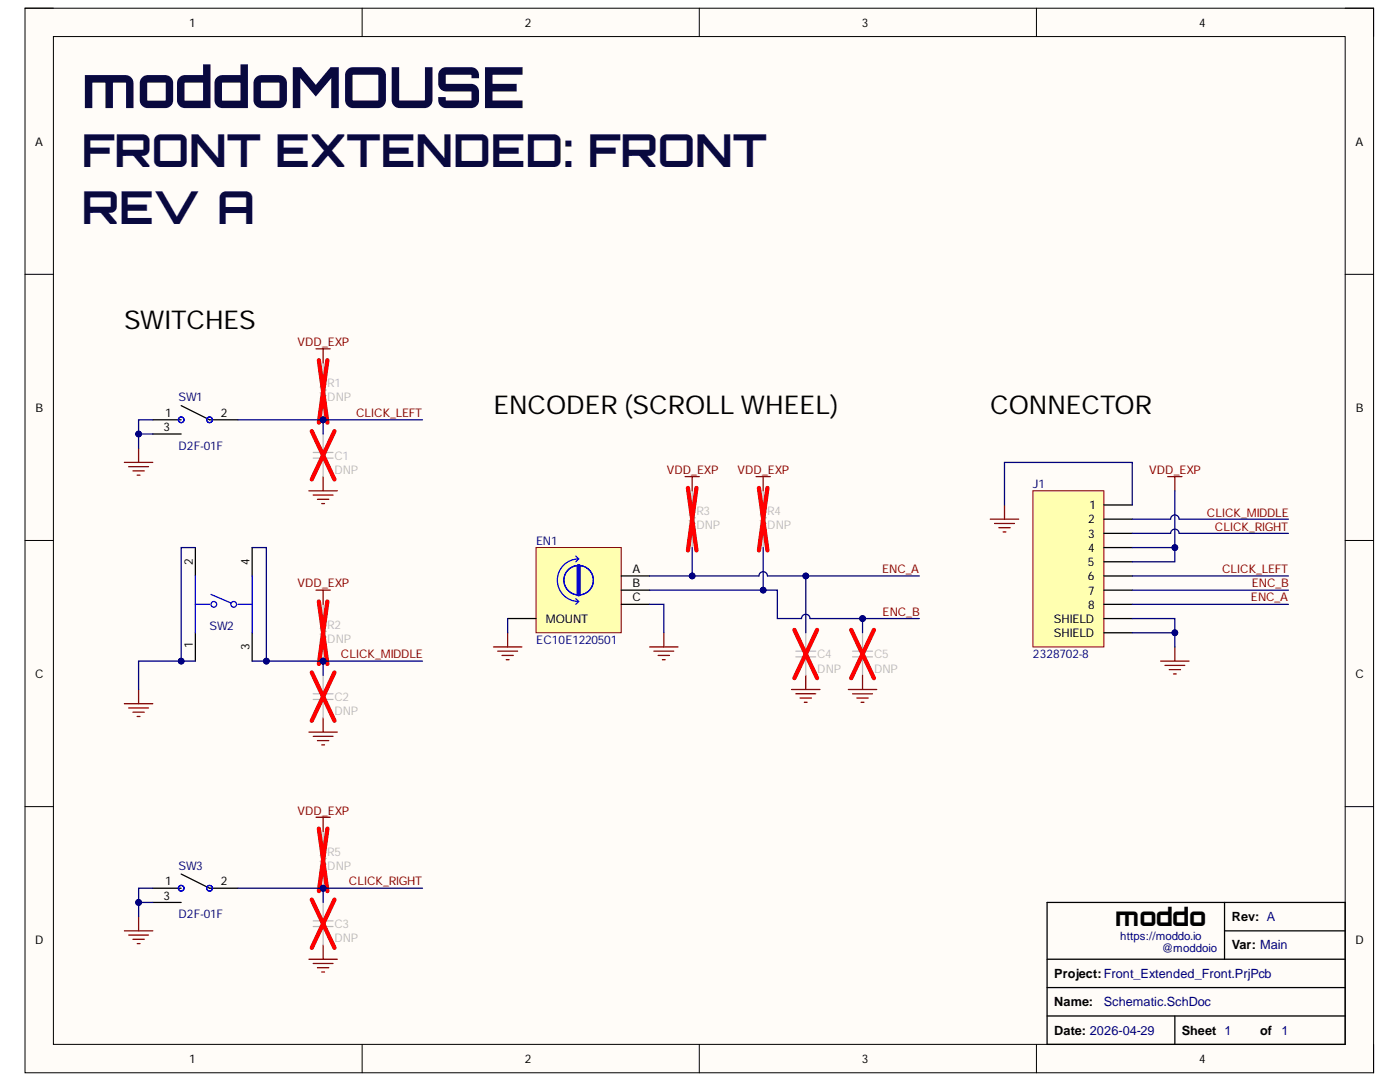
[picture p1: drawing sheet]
<svg xmlns="http://www.w3.org/2000/svg" width="279mm" height="216mm" viewBox="0 0 279 216" stroke-linecap="round" stroke-linejoin="round" font-family="sans-serif">
<defs><g id="words">
<text font-size="11.3" fill="#09093e" x="16.3" y="21.6">moddoMOUSE</text>
<g font-size="9" fill="#09093e">
<text x="16.3" y="33.4">FRONT EXTENDED: FRONT</text>
<text x="16.3" y="44.7">REV A</text>
</g>
<g font-size="5.2">
<text x="24.8" y="65.6">SWITCHES</text>
<text x="98.5" y="82.6">ENCODER (SCROLL WHEEL)</text>
<text x="197.6" y="82.6">CONNECTOR</text>
</g>
<text font-size="5" x="222.6" y="184.8">moddo</text>
<g font-size="2.5">
<text x="245.8" y="183.8">Rev: A</text>
<text x="245.8" y="189.4">Var: Main</text>
<text x="210.4" y="195.1">Project: Front_Extended_Front.PrjPcb</text>
<text x="210.4" y="200.8">Name:</text>
<text x="210.4" y="206.4">Date: 2026-04-29</text>
<text x="235.8" y="206.4">Sheet 1</text>
<text x="251.5" y="206.4">of</text>
</g>
<g font-size="2.5" fill="#000080">
<text x="220.3" y="200.8">Schematic.SchDoc</text>
<text x="255.7" y="206.4">1</text>
</g>
<g font-size="2.4">
<text x="37.7" y="5.3">1</text>
<text x="104.7" y="5.3">2</text>
<text x="172" y="5.3">3</text>
<text x="239.3" y="5.3">4</text>
<text x="7" y="29.1">A</text>
<text x="270.5" y="29.1">A</text>
<text x="7.1" y="82.2">B</text>
<text x="33" y="83.2">1</text>
<text x="44.1" y="83.2">2</text>
<text x="270.6" y="82.2">B</text>
<text x="32.7" y="86.1">3</text>
<text x="217.4" y="101.7">1</text>
<text x="217.2" y="104.5">2</text>
<text x="217.2" y="107.3">3</text>
<text x="38.5" y="112.7" transform="rotate(-90 38.5 112.7)">2</text>
<text x="49.8" y="112.7" transform="rotate(-90 49.8 112.7)">4</text>
<text x="217.1" y="113">5</text>
<text x="217.2" y="110.1">4</text>
<text x="126.2" y="114.3">A</text>
<text x="126.2" y="117.2">B</text>
<text x="217.1" y="115.8">6</text>
<text x="217.2" y="118.7">7</text>
<text x="109" y="124.3">MOUNT</text>
<text x="126.2" y="120">C</text>
<text x="210.3" y="124.3">SHIELD</text>
<text x="217.2" y="121.5">8</text>
<text x="38.5" y="129.4" transform="rotate(-90 38.5 129.4)">1</text>
<text x="49.8" y="129.7" transform="rotate(-90 49.8 129.7)">3</text>
<text x="210.3" y="127.1">SHIELD</text>
<text x="7" y="135.2">C</text>
<text x="270.5" y="135.2">C</text>
<text x="32.7" y="179.6">3</text>
<text x="33" y="176.7">1</text>
<text x="44.1" y="176.7">2</text>
<text x="7" y="188.3">D</text>
<text x="270.5" y="188.3">D</text>
<text x="37.7" y="212.1">1</text>
<text x="104.7" y="212.1">2</text>
<text x="172" y="212.1">3</text>
<text x="239.3" y="212.1">4</text>
</g>
<g font-size="2.4" fill="#800000">
<text x="59.4" y="69.1">VDD_EXP</text>
<text x="71.1" y="83.2">CLICK_LEFT</text>
<text x="133.1" y="94.6">VDD_EXP</text>
<text x="147.2" y="94.6">VDD_EXP</text>
<text x="229.3" y="94.6">VDD_EXP</text>
<text x="240.8" y="103.1">CLICK_MIDDLE</text>
<text x="242.4" y="105.9">CLICK_RIGHT</text>
<text x="59.4" y="117.2">VDD_EXP</text>
<text x="176" y="114.3">ENC_A</text>
<text x="243.9" y="114.3">CLICK_LEFT</text>
<text x="249.8" y="117.2">ENC_B</text>
<text x="176.1" y="122.9">ENC_B</text>
<text x="249.6" y="120">ENC_A</text>
<text x="68" y="131.3">CLICK_MIDDLE</text>
<text x="59.4" y="162.6">VDD_EXP</text>
<text x="69.6" y="176.7">CLICK_RIGHT</text>
</g>
<g font-size="2.4" fill="#bfbebc">
<text x="65.3" y="77.3">R1</text>
<text x="65.3" y="80.1">DNP</text>
<text x="66.7" y="94.6">DNP</text>
<text x="66.7" y="91.8">C1</text>
<text x="139" y="105.6">DNP</text>
<text x="139" y="102.8">R3</text>
<text x="153.1" y="105.6">DNP</text>
<text x="153.1" y="102.8">R4</text>
<text x="65.3" y="125.4">R2</text>
<text x="65.3" y="128.3">DNP</text>
<text x="163.1" y="131.3">C4</text>
<text x="174.4" y="131.3">C5</text>
<text x="163.1" y="134.2">DNP</text>
<text x="174.4" y="134.2">DNP</text>
<text x="66.7" y="142.7">DNP</text>
<text x="66.7" y="139.9">C2</text>
<text x="65.3" y="173.5">DNP</text>
<text x="65.3" y="170.8">R5</text>
<text x="66.7" y="185.2">C3</text>
<text x="66.7" y="188">DNP</text>
</g>
<g font-size="2.4" fill="#000080">
<text x="35.6" y="80.1">SW1</text>
<text x="35.6" y="89.7">D2F-01F</text>
<text x="206.2" y="97.4">J1</text>
<text x="107" y="108.8">EN1</text>
<text x="41.8" y="125.7">SW2</text>
<text x="107" y="128.6">EC10E1220501</text>
<text x="206.2" y="131.3">2328702-8</text>
<text x="35.6" y="173.5">SW3</text>
<text x="35.6" y="183.2">D2F-01F</text>
</g>
<g font-size="2.3" fill="#000080">
<text x="223.6" y="187.5">https://moddo.io</text>
<text x="231.9" y="190">@moddoio</text>
</g>
</g></defs>
<path d="M5 1.6h269.1v212.5h-269.1z" fill-rule="evenodd" fill="#fffcf8"/>
<path d="M5 1.6h269.1v212.5h-269.1z" fill="none" stroke="#000" stroke-width=".2"/>
<path d="M10.7 7.3h257.8v201.1h-257.8z" fill-rule="evenodd" fill="#fffcf8"/>
<g fill="none" stroke="#000" stroke-width=".2">
<path d="M5 1.6h5.7M10.7 7.3h257.8v201.1h-257.8zM72.3 1.6v5.7M139.6 1.6v5.7M206.8 1.6v5.7M268.5 1.6h5.6v5.7M5 54.7h5.7M268.5 54.7h5.6M5 107.8h5.7M268.5 107.8h5.6M5 161h5.7M268.5 161h5.6"/>
<path d="M72.3 208.4v5.7M139.6 208.4v5.7M206.8 208.4v5.7M274.1 208.4v5.7"/>
</g>
<g fill="none" stroke="#800000" stroke-width=".25">
<path d="M24.8 92.3h5.7M25.7 93.1h3.9M26.5 94h2.3M27.4 94.8h.5M27.7 89.4v2.9M136.7 95.1h2.9M138.1 95.1v2.8M150.9 95.1h2.8M152.3 95.1v2.8M27.7 137.6v2.8M98.5 129.1h5.6M99.3 129.9h4"/>
<path d="M100.2 130.8h2.2M101 131.6h.6M101.3 126.3v2.8M129.6 129.1h5.7M130.5 129.9h4M131.3 130.8h2.3M132.2 131.6h.6M132.5 126.3v2.8M158 137.6h5.6M158.8 138.4h4M159.7 139.3h2.2M160.8 134.7v2.9"/>
<path d="M169.3 137.6h5.7M170.2 138.4h3.9M171 139.3h2.3M172.1 134.7v2.9M24.8 140.4h5.7M25.7 141.3h3.9M26.5 142.1h2.3M27.4 143h.5M160.5 140.1h.6M171.9 140.1h.5M24.8 185.7h5.7M25.7 186.6h3.9"/>
<path d="M26.5 187.4h2.3M27.4 188.3h.5M27.7 182.9v2.8"/>
</g>
<path d="M138.1 97.9v4l.6 .3-1.1 .5 1.1 .6-1.1 .6 1.1 .5-1.1 .6 .5 .3v4M152.3 97.9v4l.6 .3-1.2 .5 1.2 .6-1.2 .6 1.2 .5-1.2 .6 .6 .3v4M170.2 129.9h3.9M170.2 131.1h3.9M172.1 126.3v3.6M172.1 131.1v3.6" fill="none" stroke="#bfbebc" stroke-width=".25"/>
<path d="M137.3 97.4l1.7 12.4M139 97.4l-1.7 12.4M151.5 97.4l1.7 12.4M153.2 97.4l-1.7 12.4M169.9 125.7l4.5 9.6M174.4 125.7l-4.5 9.6" fill="none" stroke="#f00" stroke-width=".85"/>
<path d="M209 180.1h59.5v28.3h-59.5zM209 197.1h59.5M209 191.4h59.5M244.4 180.1v11.3M244.4 185.7h24.1M209 202.7h59.5M234.5 202.7v5.7" fill="none" stroke="#000" stroke-width=".25"/>
<circle cx="64.5" cy="83.8" r=".57" fill="#000080"/>
<circle cx="64.5" cy="83.8" r=".57" fill="none" stroke="#000080" stroke-width=".2"/>
<path d="M64.5 80.9v2.9" fill="none" stroke="#bfbebc" stroke-width=".25"/>
<circle cx="64.5" cy="83.8" r=".57" fill="#000080"/>
<circle cx="64.5" cy="83.8" r=".57" fill="none" stroke="#000080" stroke-width=".2"/>
<path d="M64.5 72.4v4l.6 .3-1.2 .6 1.2 .5-1.2 .6 1.2 .6-1.2 .5 .6 .3v1.1" fill="none" stroke="#bfbebc" stroke-width=".25"/>
<path d="M63.6 71.9l1.7 12.4M65.3 71.9l-1.7 12.4" fill="none" stroke="#f00" stroke-width=".85"/>
<path d="M63.1 69.6h2.8M64.5 69.6v2.8M61.7 97.9h5.6M62.5 98.8h4M63.4 99.6h2.2M64.5 95.1v2.8M64.2 100.5h.6" fill="none" stroke="#800000" stroke-width=".25"/>
<circle cx="64.5" cy="131.9" r=".57" fill="#000080"/>
<circle cx="64.5" cy="131.9" r=".57" fill="none" stroke="#000080" stroke-width=".2"/>
<path d="M64.5 129.1v2.8" fill="none" stroke="#bfbebc" stroke-width=".25"/>
<circle cx="64.5" cy="131.9" r=".57" fill="#000080"/>
<circle cx="64.5" cy="131.9" r=".57" fill="none" stroke="#000080" stroke-width=".2"/>
<path d="M64.5 120.6v4l.6 .2-1.2 .6 1.2 .6-1.2 .5 1.2 .6-1.2 .6 .6 .3v1.1" fill="none" stroke="#bfbebc" stroke-width=".25"/>
<path d="M63.6 120l1.7 12.5M65.3 120l-1.7 12.5" fill="none" stroke="#f00" stroke-width=".85"/>
<path d="M63.1 117.8h2.8M64.5 117.8v2.8M61.7 146.1h5.6M62.5 146.9h4M63.4 147.8h2.2M64.2 148.6h.6M64.5 143.2v2.9" fill="none" stroke="#800000" stroke-width=".25"/>
<circle cx="64.5" cy="177.2" r=".57" fill="#000080"/>
<circle cx="64.5" cy="177.2" r=".57" fill="none" stroke="#000080" stroke-width=".2"/>
<path d="M64.5 174.4v2.8" fill="none" stroke="#bfbebc" stroke-width=".25"/>
<circle cx="64.5" cy="177.2" r=".57" fill="#000080"/>
<circle cx="64.5" cy="177.2" r=".57" fill="none" stroke="#000080" stroke-width=".2"/>
<g fill="none" stroke="#bfbebc" stroke-width=".25">
<path d="M62.5 90.3h4M62.5 91.4h4M64.5 86.6v3.7M64.5 91.4v3.7M62.5 138.4h4M62.5 139.6h4M64.5 134.7v3.7M64.5 139.6v3.6M158.8 129.9h4M158.8 131.1h4M160.8 126.3v3.6M160.8 131.1v3.6"/>
<path d="M64.5 165.9v4l.6 .3-1.2 .5 1.2 .6-1.2 .6 1.2 .5-1.2 .6 .6 .3v1.1M62.5 183.8h4M62.5 184.9h4M64.5 180.1v3.7M64.5 184.9v3.7"/>
</g>
<path d="M62.2 86l4.6 9.7M66.8 86l-4.6 9.7M62.2 134.2l4.6 9.6M66.8 134.2l-4.6 9.6M158.5 125.7l4.6 9.6M163.1 125.7l-4.6 9.6M62.2 179.5l4.6 9.6M63.6 165.3l1.7 12.5M65.3 165.3l-1.7 12.5M66.8 179.5l-4.6 9.6" fill="none" stroke="#f00" stroke-width=".85"/>
<path d="M231.6 131.9h5.7M232.5 132.8h4M233.3 133.6h2.3M234.2 134.5h.5M234.5 129.1v2.8M63.1 163.1h2.8M64.5 163.1v2.8M61.7 191.4h5.6M62.5 192.2h4M63.4 193.1h2.2M64.2 194h.6M64.5 188.6v2.8" fill="none" stroke="#800000" stroke-width=".25"/>
<g fill="none" stroke="#00f" stroke-width=".25">
<path d="M39 114.9v11.4M42.1 118.6l4 1.7M50.3 114.9v11.4M39 120.6h2.8M47.5 120.6h2.8"/>
<circle cx="36.2" cy="83.8" r=".56"/>
<circle cx="41.8" cy="83.8" r=".56"/>
<circle cx="42.7" cy="120.6" r=".57"/>
<circle cx="46.6" cy="120.6" r=".57"/>
<circle cx="36.2" cy="177.2" r=".56"/>
<circle cx="41.8" cy="177.2" r=".56"/>
</g>
<path d="M30.5 83.8h5.7M30.5 86.6h5.7M36.2 80.9l5.6 2.9h5.7M39 109.3v5.6M50.3 109.3v5.6M39 126.3v5.6M50.3 126.3v5.6M30.5 177.2h5.7M36.2 174.4l5.6 2.8h5.7M30.5 180.1h5.7" fill="none" stroke="#000" stroke-width=".25"/>
<path d="M206.1 97.9h14.2v31.2h-14.2z" fill-rule="evenodd" fill="#ffffb0"/>
<path d="M206.1 97.9h14.2v31.2h-14.2z" fill="none" stroke="#800000" stroke-width=".2"/>
<path d="M220.3 100.8h5.7M220.3 103.6h5.7M220.3 106.4h5.7M220.3 109.3h5.7M220.3 112.1h5.7M220.3 114.9h5.7M220.3 117.8h5.7M220.3 120.6h5.7M220.3 123.4h5.7M220.3 126.3h5.7" fill="none" stroke="#000" stroke-width=".25"/>
<path d="M233 95.1h2.9M234.5 95.1v2.8M197.6 103.6h5.7M198.5 104.5h4M199.3 105.3h2.3M200.2 106.1h.6M200.5 100.8v2.8" fill="none" stroke="#800000" stroke-width=".25"/>
<path d="M107 109.3h17v17h-17z" fill-rule="evenodd" fill="#ffffb0"/>
<path d="M107 109.3h17v17h-17z" fill="none" stroke="#800000" stroke-width=".2"/>
<path d="M124 114.9h5.6M124 117.8h5.6M101.3 123.4h5.7M124 120.6h5.6" fill="none" stroke="#000" stroke-width=".25"/>
<g fill="none" stroke="#00f" stroke-width=".25">
<path d="M114.9 111l.6 .5M114.9 119.5l.6 .5M115.5 111.5a4.2 4.2 0 0 0-4.3 4.3 4.2 4.2 0 0 0 4.3 4.2M115.5 111.5l-.6 .6M115.5 120l-.6 .6"/>
<circle cx="115.5" cy="115.8" r="2.94"/>
</g>
<path d="M115.5 112.9v5.7" fill="none" stroke="#00f" stroke-width=".85"/>
<path d="M30.5 83.8h-2.8v5.6" fill="none" stroke="#000080" stroke-width=".25"/>
<circle cx="27.7" cy="86.6" r=".57" fill="#000080"/>
<circle cx="27.7" cy="86.6" r=".57" fill="none" stroke="#000080" stroke-width=".2"/>
<path d="M27.7 86.6h2.8" fill="none" stroke="#000080" stroke-width=".25"/>
<circle cx="27.7" cy="86.6" r=".57" fill="#000080"/>
<circle cx="27.7" cy="86.6" r=".57" fill="none" stroke="#000080" stroke-width=".2"/>
<path d="M101.3 123.4v2.9M129.6 120.6h2.9v5.7M30.5 177.2h-2.8v5.7" fill="none" stroke="#000080" stroke-width=".25"/>
<circle cx="27.7" cy="180.1" r=".57" fill="#000080"/>
<circle cx="27.7" cy="180.1" r=".57" fill="none" stroke="#000080" stroke-width=".2"/>
<path d="M27.7 180.1h2.8" fill="none" stroke="#000080" stroke-width=".25"/>
<circle cx="27.7" cy="180.1" r=".57" fill="#000080"/>
<circle cx="27.7" cy="180.1" r=".57" fill="none" stroke="#000080" stroke-width=".2"/>
<path d="M138.1 109.3v5.6" fill="none" stroke="#000080" stroke-width=".25"/>
<circle cx="138.1" cy="114.9" r=".57" fill="#000080"/>
<circle cx="138.1" cy="114.9" r=".57" fill="none" stroke="#000080" stroke-width=".2"/>
<path d="M152.3 109.3v8.5" fill="none" stroke="#000080" stroke-width=".25"/>
<circle cx="152.3" cy="117.8" r=".57" fill="#000080"/>
<circle cx="152.3" cy="117.8" r=".57" fill="none" stroke="#000080" stroke-width=".2"/>
<path d="M160.8 114.9v11.4" fill="none" stroke="#000080" stroke-width=".25"/>
<circle cx="160.8" cy="114.9" r=".57" fill="#000080"/>
<circle cx="160.8" cy="114.9" r=".57" fill="none" stroke="#000080" stroke-width=".2"/>
<path d="M172.1 123.4v2.9" fill="none" stroke="#000080" stroke-width=".25"/>
<circle cx="172.1" cy="123.4" r=".57" fill="#000080"/>
<circle cx="172.1" cy="123.4" r=".57" fill="none" stroke="#000080" stroke-width=".2"/>
<path d="M39 131.9h-11.3v5.7" fill="none" stroke="#000080" stroke-width=".25"/>
<circle cx="36.2" cy="131.9" r=".57" fill="#000080"/>
<circle cx="36.2" cy="131.9" r=".57" fill="none" stroke="#000080" stroke-width=".2"/>
<path d="M47.5 177.2h36.8" fill="none" stroke="#000080" stroke-width=".25"/>
<circle cx="64.5" cy="177.2" r=".57" fill="#000080"/>
<circle cx="64.5" cy="177.2" r=".57" fill="none" stroke="#000080" stroke-width=".2"/>
<path d="M47.5 83.8h36.8" fill="none" stroke="#000080" stroke-width=".25"/>
<circle cx="64.5" cy="83.8" r=".57" fill="#000080"/>
<circle cx="64.5" cy="83.8" r=".57" fill="none" stroke="#000080" stroke-width=".2"/>
<path d="M50.3 131.9h34" fill="none" stroke="#000080" stroke-width=".25"/>
<circle cx="64.5" cy="131.9" r=".57" fill="#000080"/>
<circle cx="64.5" cy="131.9" r=".57" fill="none" stroke="#000080" stroke-width=".2"/>
<circle cx="53.2" cy="131.9" r=".57" fill="#000080"/>
<circle cx="53.2" cy="131.9" r=".57" fill="none" stroke="#000080" stroke-width=".2"/>
<path d="M64.5 83.8v2.8" fill="none" stroke="#000080" stroke-width=".25"/>
<circle cx="64.5" cy="83.8" r=".57" fill="#000080"/>
<circle cx="64.5" cy="83.8" r=".57" fill="none" stroke="#000080" stroke-width=".2"/>
<path d="M64.5 131.9v2.8" fill="none" stroke="#000080" stroke-width=".25"/>
<circle cx="64.5" cy="131.9" r=".57" fill="#000080"/>
<circle cx="64.5" cy="131.9" r=".57" fill="none" stroke="#000080" stroke-width=".2"/>
<path d="M64.5 177.2v2.9" fill="none" stroke="#000080" stroke-width=".25"/>
<circle cx="64.5" cy="177.2" r=".57" fill="#000080"/>
<circle cx="64.5" cy="177.2" r=".57" fill="none" stroke="#000080" stroke-width=".2"/>
<path d="M50.3 109.3h2.9v22.6" fill="none" stroke="#000080" stroke-width=".25"/>
<circle cx="53.2" cy="131.9" r=".57" fill="#000080"/>
<circle cx="53.2" cy="131.9" r=".57" fill="none" stroke="#000080" stroke-width=".2"/>
<path d="M39 109.3h-2.8v22.6" fill="none" stroke="#000080" stroke-width=".25"/>
<circle cx="36.2" cy="131.9" r=".57" fill="#000080"/>
<circle cx="36.2" cy="131.9" r=".57" fill="none" stroke="#000080" stroke-width=".2"/>
<path d="M129.6 117.8h25.5v5.6h4.9a.85 .85 0 0 1 .8-.8 .85 .85 0 0 1 .9 .8h21.8" fill="none" stroke="#000080" stroke-width=".25"/>
<circle cx="172.1" cy="123.4" r=".57" fill="#000080"/>
<circle cx="172.1" cy="123.4" r=".57" fill="none" stroke="#000080" stroke-width=".2"/>
<circle cx="152.3" cy="117.8" r=".57" fill="#000080"/>
<circle cx="152.3" cy="117.8" r=".57" fill="none" stroke="#000080" stroke-width=".2"/>
<path d="M129.6 114.9h21.9a.85 .85 0 0 1 .8-.8 .85 .85 0 0 1 .9 .8h30.3" fill="none" stroke="#000080" stroke-width=".25"/>
<circle cx="160.8" cy="114.9" r=".57" fill="#000080"/>
<circle cx="160.8" cy="114.9" r=".57" fill="none" stroke="#000080" stroke-width=".2"/>
<circle cx="138.1" cy="114.9" r=".57" fill="#000080"/>
<circle cx="138.1" cy="114.9" r=".57" fill="none" stroke="#000080" stroke-width=".2"/>
<path d="M234.5 97.9v11.4h-8.5" fill="none" stroke="#000080" stroke-width=".25"/>
<circle cx="234.5" cy="109.3" r=".57" fill="#000080"/>
<circle cx="234.5" cy="109.3" r=".57" fill="none" stroke="#000080" stroke-width=".2"/>
<path d="M200.5 100.8v-8.5h25.5v8.5M234.5 126.3v2.8" fill="none" stroke="#000080" stroke-width=".25"/>
<circle cx="234.5" cy="126.3" r=".57" fill="#000080"/>
<circle cx="234.5" cy="126.3" r=".57" fill="none" stroke="#000080" stroke-width=".2"/>
<path d="M226 123.4h8.5v2.9h-8.5" fill="none" stroke="#000080" stroke-width=".25"/>
<circle cx="234.5" cy="126.3" r=".57" fill="#000080"/>
<circle cx="234.5" cy="126.3" r=".57" fill="none" stroke="#000080" stroke-width=".2"/>
<path d="M226 103.6h7.6a.85 .85 0 0 1 .9-.9 .85 .85 0 0 1 .8 .9h21.8M226 106.4h7.6a.85 .85 0 0 1 .9-.8 .85 .85 0 0 1 .8 .8h21.8M226 114.9h31.1M226 117.8h31.1M234.5 109.3v2.8h-8.5M226 120.6h31.1" fill="none" stroke="#000080" stroke-width=".25"/>
<circle cx="234.5" cy="109.3" r=".57" fill="#000080"/>
<circle cx="234.5" cy="109.3" r=".57" fill="none" stroke="#000080" stroke-width=".2"/>
<use href="#words"/>
</svg>
